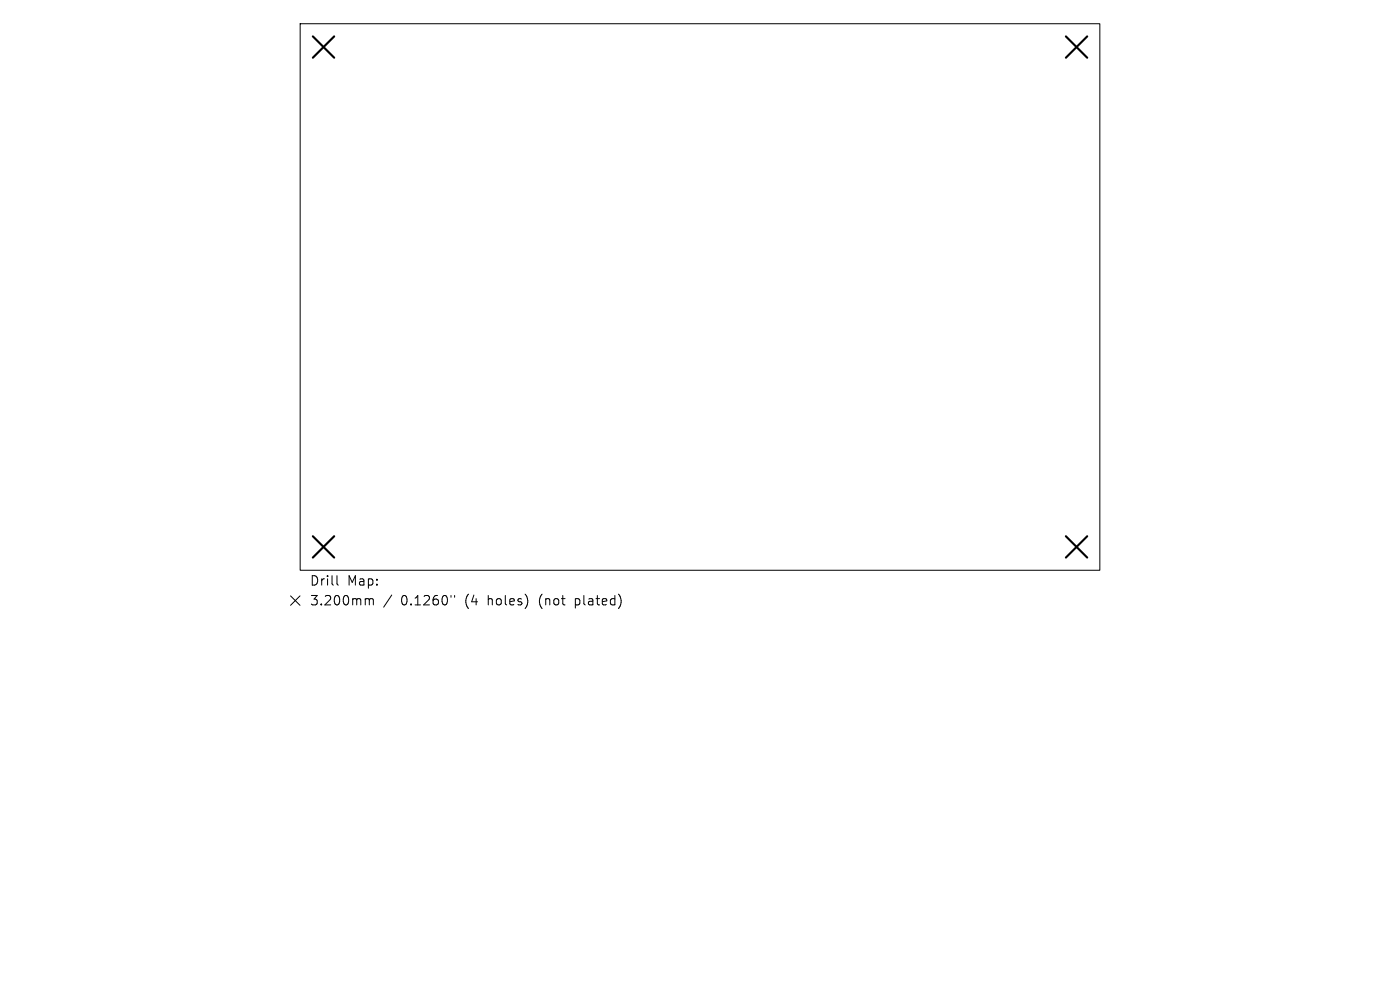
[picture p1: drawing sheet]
<svg xmlns="http://www.w3.org/2000/svg" width="297mm" height="210mm" viewBox="0 0 297 210" stroke-linecap="round" stroke-linejoin="round" font-family="sans-serif">
<defs><g id="words">
<g font-size="2.8">
<text x="65.6" y="124.5">Drill</text>
<text x="73.7" y="124.5">Map:</text>
<text x="65.6" y="128.7">3.200mm</text>
<text x="85.1" y="128.7">0.1260&quot;</text>
<text x="98.8" y="128.7">(4</text>
<text x="103.8" y="128.7">holes)</text>
<text x="114.8" y="128.7">(not</text>
<text x="122.7" y="128.7">plated)</text>
</g>
</g></defs>
<path d="M63.7 5h169.6v116h-169.6zM61.6 126.4l2 2M63.6 126.4l-2 2M71.5 122.1v1.7l.3 .3M77.8 127l.4 .1 .1 .2M78.3 127.3l.3-.3 .5 .1 .1 1.2M78.3 127.3v1M83.1 126.2l-1.7 2.6M95.7 126.3v.4M96.4 126.3v.4" fill="none" stroke="#000" stroke-width=".21"/>
<path d="M66.4 7.7l4.5 4.5M70.9 7.7l-4.5 4.5M226.1 7.7l4.5 4.5M230.6 7.7l-4.5 4.5M66.4 113.8l4.5 4.5M70.9 113.8l-4.5 4.5M226.1 113.8l4.5 4.5M230.6 113.8l-4.5 4.5" fill="none" stroke="#000" stroke-width=".45"/>
<use href="#words"/>
</svg>
